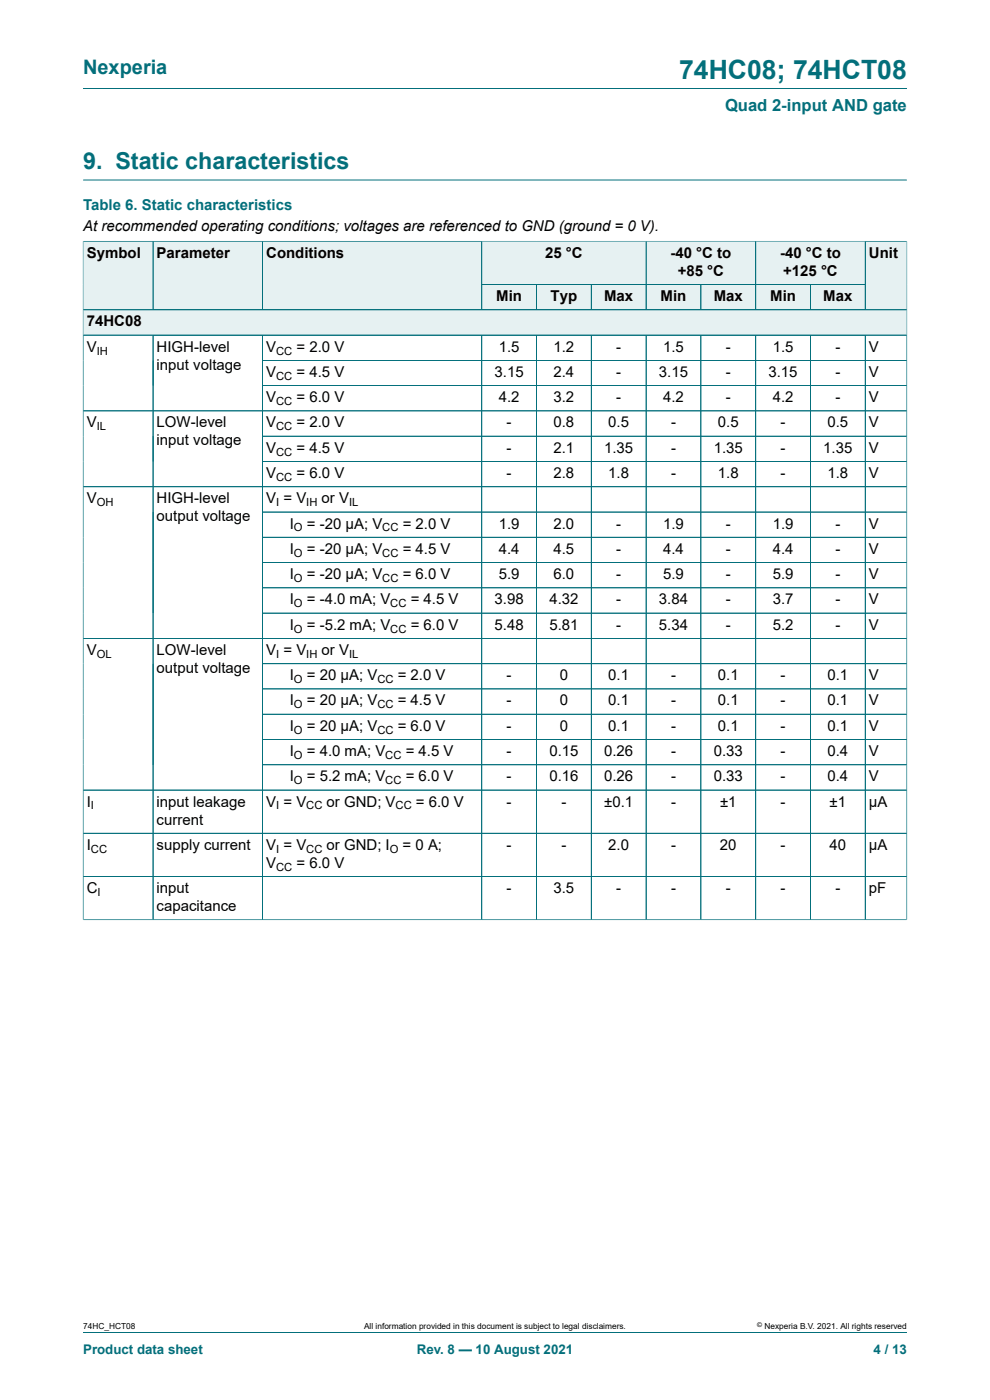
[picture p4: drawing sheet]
<svg xmlns="http://www.w3.org/2000/svg" width="210mm" height="297mm" viewBox="0 0 210 297" stroke-linecap="round" stroke-linejoin="round" font-family="sans-serif">
<defs><g id="words">
<text font-size="5.6" fill="#036f7b" x="144.1" y="16.8">74HC08; 74HCT08</text>
<text font-size="4.9" fill="#036f7b" x="17.6" y="35.9">9. Static characteristics</text>
<text font-size="4.2" fill="#036f7b" x="17.6" y="15.6">Nexperia</text>
<text font-size="3.5" fill="#036f7b" x="153.8" y="23.7">Quad 2-input AND gate</text>
<text font-size="3.2" fill="#036f7b" x="17.6" y="44.5">Table 6. Static characteristics</text>
<g font-size="3.2">
<text x="17.6" y="49.1">At recommended operating conditions; voltages are referenced to GND (ground = 0 V).</text>
<text x="18.4" y="54.7">Symbol</text>
<text x="33.2" y="54.7">Parameter</text>
<text x="56.5" y="54.7">Conditions</text>
<text x="115.6" y="54.7">25 °C</text>
<text x="142.2" y="54.7">-40 °C to</text>
<text x="143.8" y="58.5">+85 °C</text>
<text x="165.5" y="54.7">-40 °C to</text>
<text x="166.1" y="58.5">+125 °C</text>
<text x="184.3" y="54.7">Unit</text>
<text x="105.3" y="63.9">Min</text>
<text x="116.8" y="63.9">Typ</text>
<text x="128.2" y="63.9">Max</text>
<text x="140.1" y="63.9">Min</text>
<text x="151.4" y="63.9">Max</text>
<text x="163.4" y="63.9">Min</text>
<text x="174.6" y="63.9">Max</text>
<text x="18.4" y="69.2">74HC08</text>
<text x="18.4" y="74.6">V</text>
<text x="33.2" y="74.6">HIGH-level</text>
<text x="56.5" y="74.6">V</text>
<text x="62.9" y="74.6">= 2.0 V</text>
<text x="105.8" y="74.6">1.5</text>
<text x="117.4" y="74.6">1.2</text>
<text x="130.7" y="74.6">-</text>
<text x="140.7" y="74.6">1.5</text>
<text x="154" y="74.6">-</text>
<text x="163.9" y="74.6">1.5</text>
<text x="177.2" y="74.6">-</text>
<text x="184.3" y="74.6">V</text>
<text x="33.2" y="78.4">input voltage</text>
<text x="56.5" y="80">V</text>
<text x="62.9" y="80">= 4.5 V</text>
<text x="104.9" y="80">3.15</text>
<text x="117.4" y="80">2.4</text>
<text x="130.7" y="80">-</text>
<text x="139.8" y="80">3.15</text>
<text x="154" y="80">-</text>
<text x="163" y="80">3.15</text>
<text x="177.2" y="80">-</text>
<text x="184.3" y="80">V</text>
<text x="56.5" y="85.3">V</text>
<text x="62.9" y="85.3">= 6.0 V</text>
<text x="105.8" y="85.3">4.2</text>
<text x="117.4" y="85.3">3.2</text>
<text x="130.7" y="85.3">-</text>
<text x="140.7" y="85.3">4.2</text>
<text x="154" y="85.3">-</text>
<text x="163.9" y="85.3">4.2</text>
<text x="177.2" y="85.3">-</text>
<text x="184.3" y="85.3">V</text>
<text x="18.4" y="90.7">V</text>
<text x="33.2" y="90.7">LOW-level</text>
<text x="33.2" y="94.5">input voltage</text>
<text x="56.5" y="90.7">V</text>
<text x="62.9" y="90.7">= 2.0 V</text>
<text x="107.5" y="90.7">-</text>
<text x="117.4" y="90.7">0.8</text>
<text x="129" y="90.7">0.5</text>
<text x="142.3" y="90.7">-</text>
<text x="152.3" y="90.7">0.5</text>
<text x="165.6" y="90.7">-</text>
<text x="175.5" y="90.7">0.5</text>
<text x="184.3" y="90.7">V</text>
<text x="56.5" y="96">V</text>
<text x="56.5" y="101.4">V</text>
<text x="62.9" y="96">= 4.5 V</text>
<text x="62.9" y="101.4">= 6.0 V</text>
<text x="107.5" y="96">-</text>
<text x="107.5" y="101.4">-</text>
<text x="117.4" y="96">2.1</text>
<text x="117.4" y="101.4">2.8</text>
<text x="128.2" y="96">1.35</text>
<text x="129" y="101.4">1.8</text>
<text x="142.3" y="96">-</text>
<text x="142.3" y="101.4">-</text>
<text x="151.4" y="96">1.35</text>
<text x="152.3" y="101.4">1.8</text>
<text x="165.6" y="96">-</text>
<text x="165.6" y="101.4">-</text>
<text x="174.6" y="96">1.35</text>
<text x="175.5" y="101.4">1.8</text>
<text x="184.3" y="96">V</text>
<text x="184.3" y="101.4">V</text>
<text x="18.4" y="106.8">V</text>
<text x="33.2" y="106.8">HIGH-level</text>
<text x="56.5" y="106.8">V = V</text>
<text x="68.2" y="106.8">or V</text>
<text x="33.2" y="110.6">output voltage</text>
<text x="61.5" y="112.1">I</text>
<text x="65.1" y="112.1">= -20 μA; V</text>
<text x="85.4" y="112.1">= 2.0 V</text>
<text x="105.8" y="112.1">1.9</text>
<text x="117.4" y="112.1">2.0</text>
<text x="130.7" y="112.1">-</text>
<text x="140.7" y="112.1">1.9</text>
<text x="154" y="112.1">-</text>
<text x="163.9" y="112.1">1.9</text>
<text x="177.2" y="112.1">-</text>
<text x="184.3" y="112.1">V</text>
<text x="61.5" y="117.5">I</text>
<text x="65.1" y="117.5">= -20 μA; V</text>
<text x="85.4" y="117.5">= 4.5 V</text>
<text x="105.8" y="117.5">4.4</text>
<text x="117.4" y="117.5">4.5</text>
<text x="130.7" y="117.5">-</text>
<text x="140.7" y="117.5">4.4</text>
<text x="154" y="117.5">-</text>
<text x="163.9" y="117.5">4.4</text>
<text x="177.2" y="117.5">-</text>
<text x="184.3" y="117.5">V</text>
<text x="61.5" y="122.8">I</text>
<text x="65.1" y="122.8">= -20 μA; V</text>
<text x="85.4" y="122.8">= 6.0 V</text>
<text x="105.8" y="122.8">5.9</text>
<text x="117.4" y="122.8">6.0</text>
<text x="130.7" y="122.8">-</text>
<text x="140.7" y="122.8">5.9</text>
<text x="154" y="122.8">-</text>
<text x="163.9" y="122.8">5.9</text>
<text x="177.2" y="122.8">-</text>
<text x="184.3" y="122.8">V</text>
<text x="61.5" y="128.2">I</text>
<text x="65.1" y="128.2">= -4.0 mA; V</text>
<text x="87.1" y="128.2">= 4.5 V</text>
<text x="104.9" y="128.2">3.98</text>
<text x="116.5" y="128.2">4.32</text>
<text x="130.7" y="128.2">-</text>
<text x="139.8" y="128.2">3.84</text>
<text x="154" y="128.2">-</text>
<text x="163.9" y="128.2">3.7</text>
<text x="177.2" y="128.2">-</text>
<text x="184.3" y="128.2">V</text>
<text x="61.5" y="133.6">I</text>
<text x="65.1" y="133.6">= -5.2 mA; V</text>
<text x="87.1" y="133.6">= 6.0 V</text>
<text x="104.9" y="133.6">5.48</text>
<text x="116.5" y="133.6">5.81</text>
<text x="130.7" y="133.6">-</text>
<text x="139.8" y="133.6">5.34</text>
<text x="154" y="133.6">-</text>
<text x="163.9" y="133.6">5.2</text>
<text x="177.2" y="133.6">-</text>
<text x="184.3" y="133.6">V</text>
<text x="18.4" y="138.9">V</text>
<text x="33.2" y="138.9">LOW-level</text>
<text x="33.2" y="142.7">output voltage</text>
<text x="56.5" y="138.9">V = V</text>
<text x="68.2" y="138.9">or V</text>
<text x="61.5" y="144.3">I</text>
<text x="61.5" y="149.7">I</text>
<text x="65.1" y="144.3">= 20 μA; V</text>
<text x="65.1" y="149.7">= 20 μA; V</text>
<text x="84.4" y="144.3">= 2.0 V</text>
<text x="84.4" y="149.7">= 4.5 V</text>
<text x="107.5" y="144.3">-</text>
<text x="107.5" y="149.7">-</text>
<text x="118.7" y="144.3">0</text>
<text x="118.7" y="149.7">0</text>
<text x="129" y="144.3">0.1</text>
<text x="129" y="149.7">0.1</text>
<text x="142.3" y="144.3">-</text>
<text x="142.3" y="149.7">-</text>
<text x="152.3" y="144.3">0.1</text>
<text x="152.3" y="149.7">0.1</text>
<text x="165.6" y="144.3">-</text>
<text x="165.6" y="149.7">-</text>
<text x="175.5" y="144.3">0.1</text>
<text x="175.5" y="149.7">0.1</text>
<text x="184.3" y="144.3">V</text>
<text x="184.3" y="149.7">V</text>
<text x="61.5" y="155">I</text>
<text x="65.1" y="155">= 20 μA; V</text>
<text x="84.4" y="155">= 6.0 V</text>
<text x="107.5" y="155">-</text>
<text x="118.7" y="155">0</text>
<text x="129" y="155">0.1</text>
<text x="142.3" y="155">-</text>
<text x="152.3" y="155">0.1</text>
<text x="165.6" y="155">-</text>
<text x="175.5" y="155">0.1</text>
<text x="184.3" y="155">V</text>
<text x="61.5" y="160.4">I</text>
<text x="65.1" y="160.4">= 4.0 mA; V</text>
<text x="86.1" y="160.4">= 4.5 V</text>
<text x="107.5" y="160.4">-</text>
<text x="116.5" y="160.4">0.15</text>
<text x="128.2" y="160.4">0.26</text>
<text x="142.3" y="160.4">-</text>
<text x="151.4" y="160.4">0.33</text>
<text x="165.6" y="160.4">-</text>
<text x="175.5" y="160.4">0.4</text>
<text x="184.3" y="160.4">V</text>
<text x="61.5" y="165.7">I</text>
<text x="65.1" y="165.7">= 5.2 mA; V</text>
<text x="86.1" y="165.7">= 6.0 V</text>
<text x="107.5" y="165.7">-</text>
<text x="116.5" y="165.7">0.16</text>
<text x="128.2" y="165.7">0.26</text>
<text x="142.3" y="165.7">-</text>
<text x="151.4" y="165.7">0.33</text>
<text x="165.6" y="165.7">-</text>
<text x="175.5" y="165.7">0.4</text>
<text x="184.3" y="165.7">V</text>
<text x="18.4" y="171.1">I</text>
<text x="33.2" y="171.1">input leakage</text>
<text x="56.5" y="171.1">V = V</text>
<text x="69.3" y="171.1">or GND; V</text>
<text x="88.2" y="171.1">= 6.0 V</text>
<text x="107.5" y="171.1">-</text>
<text x="119.1" y="171.1">-</text>
<text x="128.2" y="171.1">±0.1</text>
<text x="142.3" y="171.1">-</text>
<text x="152.7" y="171.1">±1</text>
<text x="165.6" y="171.1">-</text>
<text x="176" y="171.1">±1</text>
<text x="184.3" y="171.1">μA</text>
<text x="33.2" y="174.9">current</text>
<text x="18.4" y="180.3">I</text>
<text x="33.2" y="180.3">supply current</text>
<text x="56.5" y="180.3">V = V</text>
<text x="56.5" y="184.1">V</text>
<text x="62.9" y="184.1">= 6.0 V</text>
<text x="69.3" y="180.3">or GND; I</text>
<text x="85.4" y="180.3">= 0 A;</text>
<text x="107.5" y="180.3">-</text>
<text x="119.1" y="180.3">-</text>
<text x="129" y="180.3">2.0</text>
<text x="142.3" y="180.3">-</text>
<text x="152.7" y="180.3">20</text>
<text x="165.6" y="180.3">-</text>
<text x="176" y="180.3">40</text>
<text x="184.3" y="180.3">μA</text>
<text x="18.4" y="189.5">C</text>
<text x="33.2" y="189.5">input</text>
<text x="107.5" y="189.5">-</text>
<text x="117.4" y="189.5">3.5</text>
<text x="130.7" y="189.5">-</text>
<text x="142.3" y="189.5">-</text>
<text x="154" y="189.5">-</text>
<text x="165.6" y="189.5">-</text>
<text x="177.2" y="189.5">-</text>
<text x="184.3" y="189.5">pF</text>
<text x="33.2" y="193.3">capacitance</text>
</g>
<g font-size="2.8" fill="#036f7b">
<text x="17.6" y="287.2">Product data sheet</text>
<text x="88.4" y="287.2">Rev. 8 — 10 August 2021</text>
<text x="185.3" y="287.2">4 / 13</text>
</g>
<g font-size="2.4">
<text x="20.5" y="75.2">IH</text>
<text x="58.6" y="75.2">CC</text>
<text x="58.6" y="80.6">CC</text>
<text x="58.6" y="85.9">CC</text>
<text x="20.5" y="91.3">IL</text>
<text x="58.6" y="91.3">CC</text>
<text x="58.6" y="96.7">CC</text>
<text x="20.5" y="107.4">OH</text>
<text x="58.6" y="102">CC</text>
<text x="58.6" y="107.4">I</text>
<text x="65" y="107.4">IH</text>
<text x="74" y="107.4">IL</text>
<text x="62.4" y="112.7">O</text>
<text x="81.1" y="112.7">CC</text>
<text x="62.4" y="118.1">O</text>
<text x="81.1" y="118.1">CC</text>
<text x="62.4" y="123.5">O</text>
<text x="81.1" y="123.5">CC</text>
<text x="62.4" y="128.8">O</text>
<text x="82.8" y="128.8">CC</text>
<text x="62.4" y="134.2">O</text>
<text x="82.8" y="134.2">CC</text>
<text x="20.5" y="139.6">OL</text>
<text x="58.6" y="139.6">I</text>
<text x="65" y="139.6">IH</text>
<text x="74" y="139.6">IL</text>
<text x="62.4" y="144.9">O</text>
<text x="80" y="144.9">CC</text>
<text x="62.4" y="150.3">O</text>
<text x="62.4" y="155.6">O</text>
<text x="80" y="150.3">CC</text>
<text x="80" y="155.6">CC</text>
<text x="62.4" y="161">O</text>
<text x="81.7" y="161">CC</text>
<text x="62.4" y="166.4">O</text>
<text x="81.7" y="166.4">CC</text>
<text x="19.3" y="171.7">I</text>
<text x="58.6" y="171.7">I</text>
<text x="65" y="171.7">CC</text>
<text x="83.9" y="171.7">CC</text>
<text x="19.3" y="180.9">CC</text>
<text x="58.6" y="180.9">I</text>
<text x="58.6" y="184.7">CC</text>
<text x="65" y="180.9">CC</text>
<text x="82.7" y="180.9">O</text>
<text x="20.7" y="190.1">I</text>
</g>
<g font-size="1.8">
<text x="17.6" y="282">74HC_HCT08</text>
<text x="77.2" y="282">All information provided in this document is subject to legal disclaimers.</text>
<text x="162.2" y="282">Nexperia B.V. 2021. All rights reserved</text>
</g>
<text font-size="1.4" x="160.6" y="281.6">©</text>
</g></defs>
<path d="M17.6 18.8h174.8M17.6 38.2h174.8M102.2 51.2h34.9v9.2h-34.9z" fill="none" stroke="#036f7b" stroke-width=".21"/>
<path d="M102.3 51.3h34.7v9h-34.7z" fill="#e6f1f2"/>
<path d="M137.1 51.2h23.2v9.2h-23.2z" fill="none" stroke="#036f7b" stroke-width=".21"/>
<path d="M137.1 51.3h23.1v9h-23.1z" fill="#e6f1f2"/>
<path d="M160.3 51.2h23.2v9.2h-23.2z" fill="none" stroke="#036f7b" stroke-width=".21"/>
<path d="M160.4 51.3h23.1v9h-23.1z" fill="#e6f1f2"/>
<path d="M17.6 51.1v14.6h14.9v-14.5h-14.9" fill="none" stroke="#036f7b" stroke-width=".21"/>
<path d="M17.7 51.3h14.7v14.4h-14.7z" fill="#e6f1f2"/>
<path d="M32.5 51.2h23.2v14.5h-23.2z" fill="none" stroke="#036f7b" stroke-width=".21"/>
<path d="M32.5 51.3h23.1v14.4h-23.1z" fill="#e6f1f2"/>
<path d="M55.7 51.2h46.5v14.5h-46.5z" fill="none" stroke="#036f7b" stroke-width=".21"/>
<g fill="#e6f1f2">
<path d="M55.8 51.3h46.3v14.4h-46.3z"/>
<path d="M102.3 60.4h11.4v5.3h-11.4z"/>
</g>
<path d="M102.2 60.4h11.6v5.3h-11.6z" fill="none" stroke="#036f7b" stroke-width=".21"/>
<path d="M113.9 60.4h11.5v5.3h-11.5z" fill="#e6f1f2"/>
<path d="M113.8 60.4h11.6v5.3h-11.6z" fill="none" stroke="#036f7b" stroke-width=".21"/>
<path d="M125.5 60.4h11.5v5.3h-11.5z" fill="#e6f1f2"/>
<path d="M125.4 60.4h11.7v5.3h-11.7z" fill="none" stroke="#036f7b" stroke-width=".21"/>
<path d="M137.1 60.4h11.5v5.3h-11.5z" fill="#e6f1f2"/>
<path d="M137.1 60.4h11.6v5.3h-11.6z" fill="none" stroke="#036f7b" stroke-width=".21"/>
<path d="M148.7 60.4h11.5v5.3h-11.5z" fill="#e6f1f2"/>
<path d="M148.7 60.4h11.6v5.3h-11.6z" fill="none" stroke="#036f7b" stroke-width=".21"/>
<path d="M160.4 60.4h11.4v5.3h-11.4z" fill="#e6f1f2"/>
<path d="M160.3 60.4h11.6v5.3h-11.6z" fill="none" stroke="#036f7b" stroke-width=".21"/>
<path d="M172 60.4h11.5v5.3h-11.5z" fill="#e6f1f2"/>
<path d="M192.4 51.1v14.6h-20.5v-5.3h11.6M192.4 51.2h-8.9v14.5" fill="none" stroke="#036f7b" stroke-width=".21"/>
<path d="M183.6 51.3h8.7v14.4h-8.7z" fill="#e6f1f2"/>
<path d="M17.6 65.7h174.8v5.4h-174.8z" fill="none" stroke="#036f7b" stroke-width=".21"/>
<path d="M17.7 65.8h174.6v5.2h-174.6z" fill="#e6f1f2"/>
<g fill="none" stroke="#036f7b" stroke-width=".21">
<path d="M17.6 51.3v143.9M17.7 51.2h174.6M32.5 51.3v14.4M55.7 51.3v14.4M102.2 51.3v14.4M137.1 51.3v14.4M160.3 51.3v14.4M183.5 51.3v14.4M192.4 51.3v143.9M17.6 71.1h174.8M17.7 65.7h174.6M32.5 71.1v124"/>
<path d="M55.7 76.4h136.7M55.7 71.1v124M102.2 71.1v124M113.8 60.4v5.3M113.8 71.1v124M125.4 71.1v124M125.4 60.4v5.3M137.1 71.1v124M148.7 71.1v124M148.7 60.4v5.3M160.3 71.1v124M171.9 60.4v5.3"/>
<path d="M171.9 71.1v124M183.5 60.4h-81.2M183.5 71.1v124M17.6 87.2h174.8M55.7 81.8h136.7M55.7 97.9h136.7M192.4 92.5h-136.7M17.6 103.3h174.8M55.7 108.6h136.7M55.7 114h136.7M192.4 119.3h-136.7M55.7 124.7h136.7"/>
<path d="M192.4 130.1h-136.7M192.4 135.4h-174.8M55.7 140.8h136.7M55.7 151.5h136.7M192.4 146.2h-136.7M192.4 156.9h-136.7M17.6 167.6h174.8M17.6 176.8h174.8M192.4 162.2h-136.7M17.6 195.1h174.8M17.6 185.9h174.8M17.6 282.6h174.8"/>
</g>
<use href="#words"/>
</svg>
